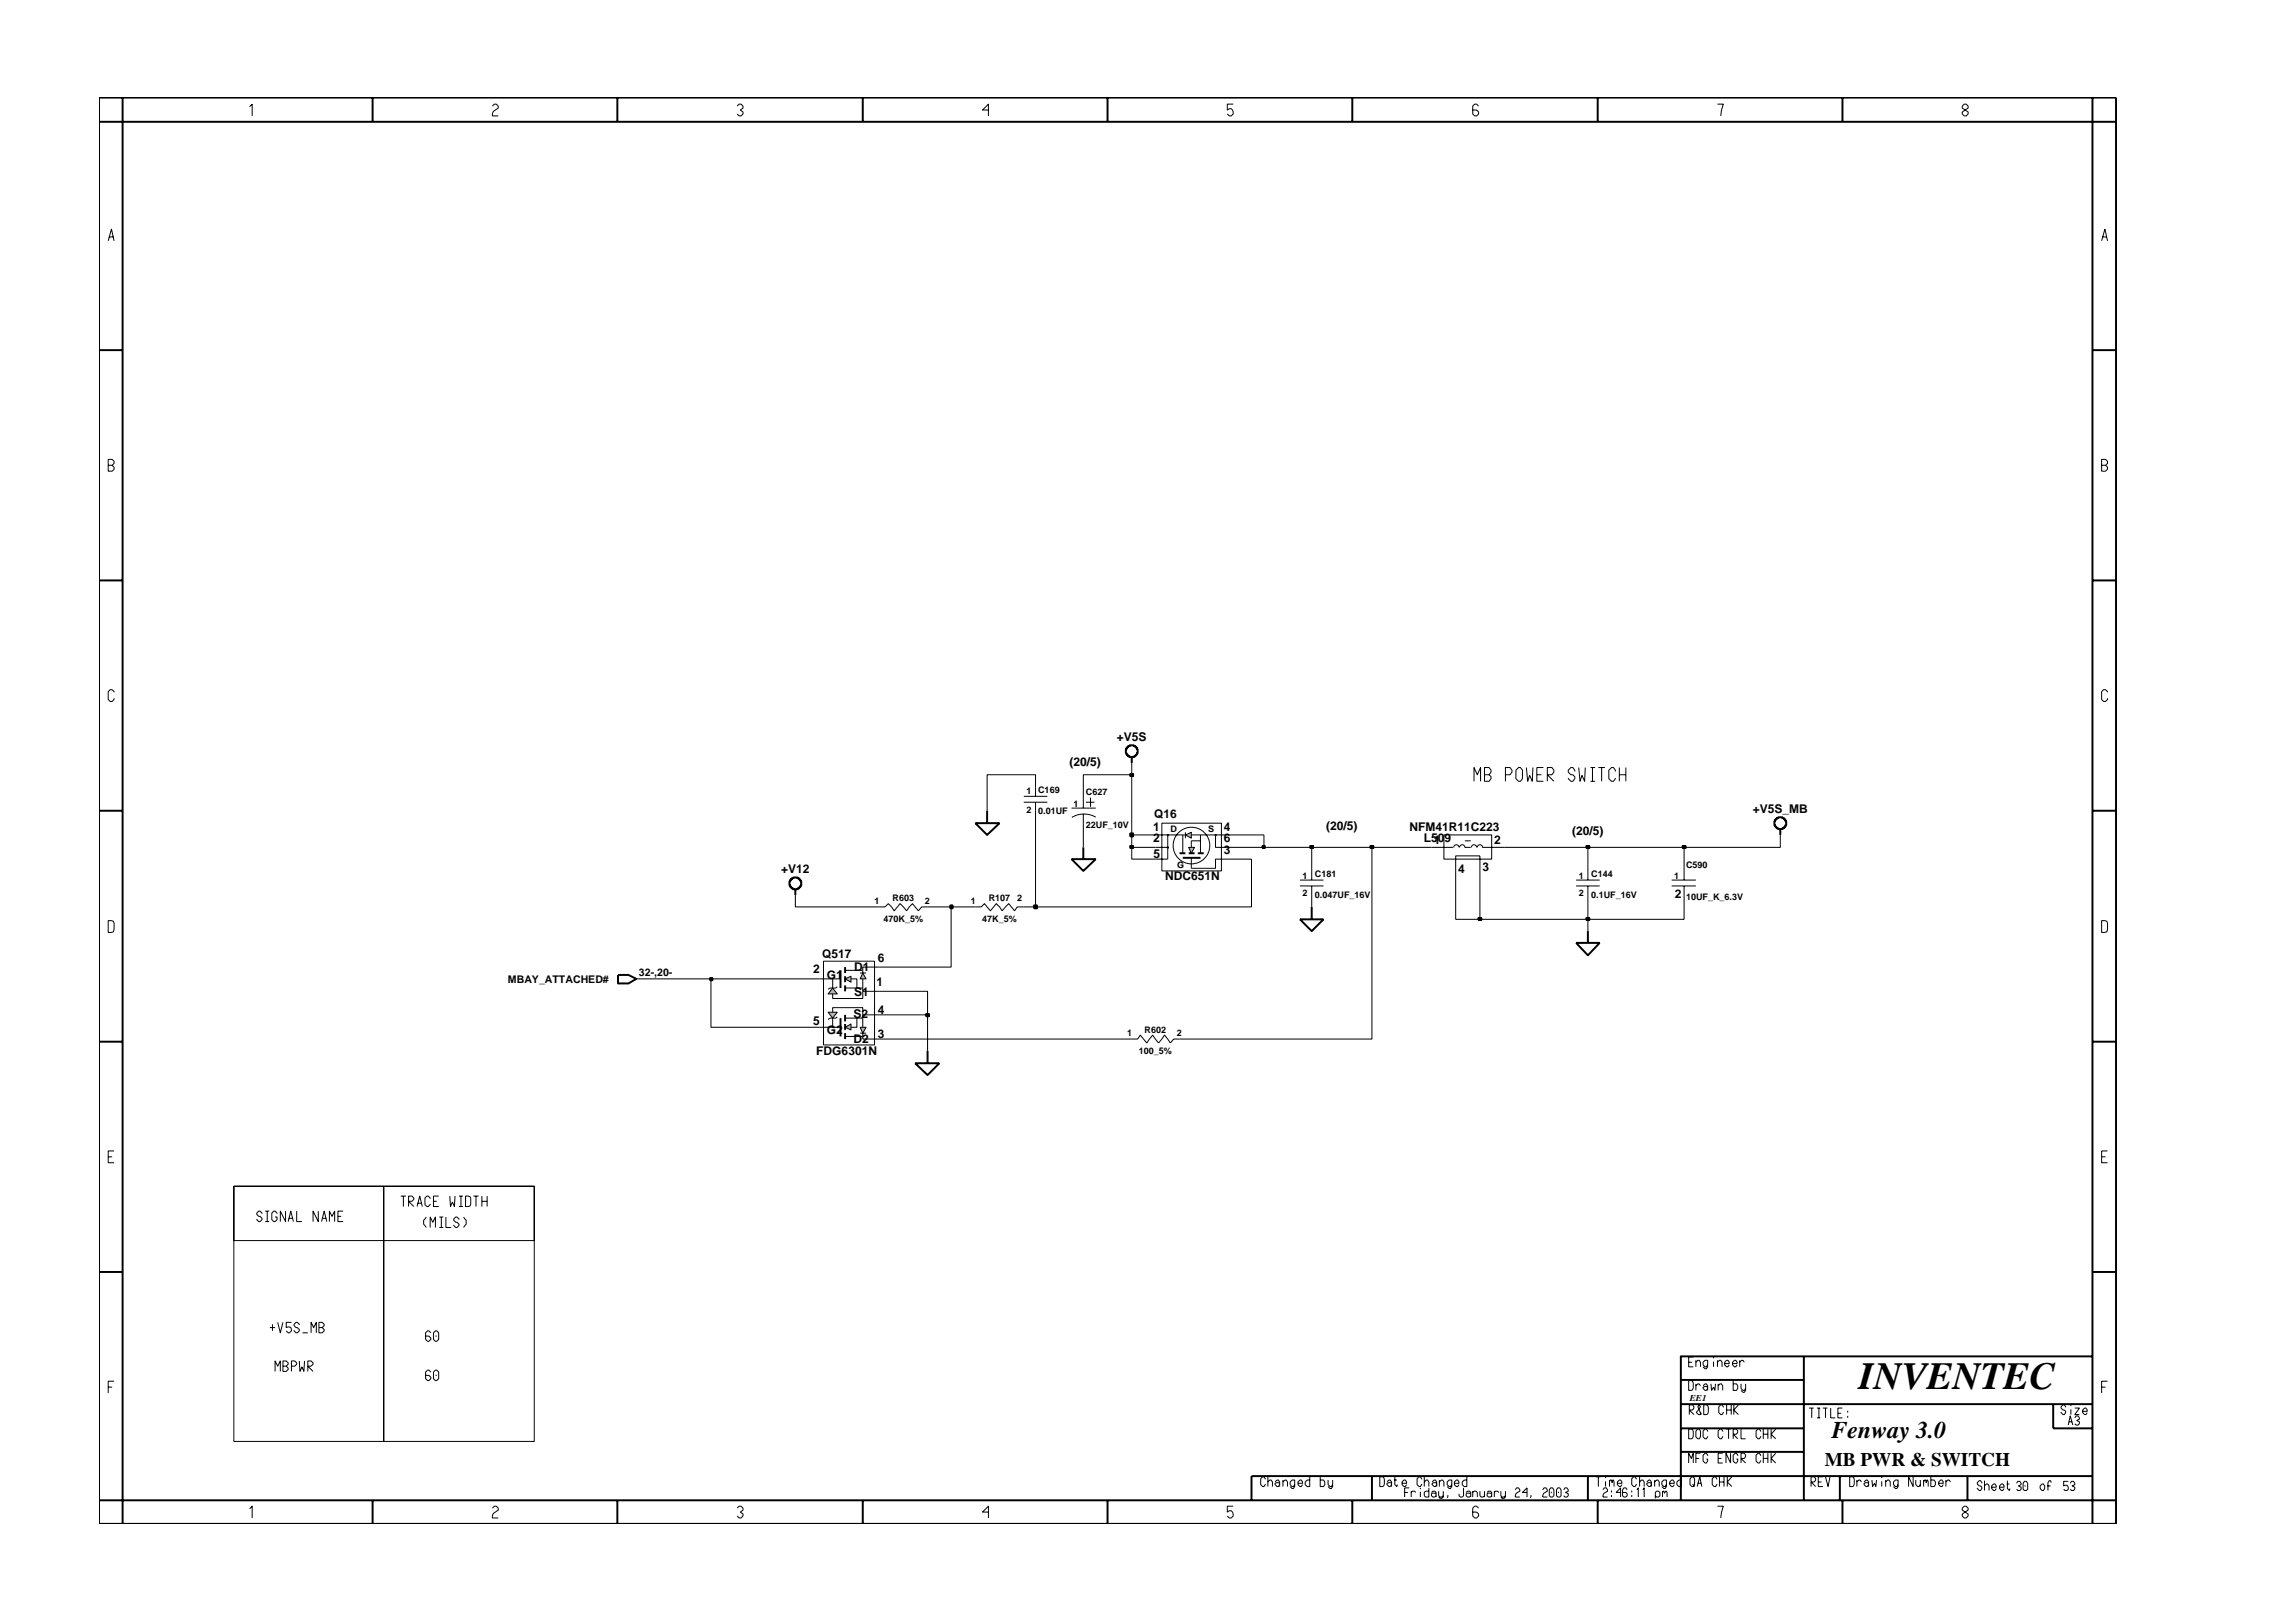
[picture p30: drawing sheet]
<svg xmlns="http://www.w3.org/2000/svg" width="297mm" height="210mm" viewBox="0 0 297 210" stroke-linecap="round" stroke-linejoin="round" font-family="sans-serif">
<defs><g id="words">
<text font-size="5" x="240.5" y="179.7">INVENTEC</text>
<text font-size="3.1" x="236.9" y="186.1">Fenway 3.0</text>
<text font-size="2.5" x="236.1" y="189.7">MB PWR &amp; SWITCH</text>
<g font-size="1.6">
<text x="144.5" y="95.8">+V5S</text>
<text x="138.4" y="99.1">(20/5)</text>
<text x="149.2" y="107.5">1</text>
<text x="149.3" y="105.9">Q16</text>
<text x="158.3" y="107.5">4</text>
<text x="171.6" y="107.4">(20/5)</text>
<text x="182.3" y="107.5">NFM41R11C223</text>
<text x="226.8" y="105.1">+V5S_MB</text>
<text x="101.1" y="112.9">+V12</text>
<text x="149.2" y="109">2</text>
<text x="149.2" y="111">5</text>
<text x="150.8" y="113.8">NDC651N</text>
<text x="158.3" y="110.5">3</text>
<text x="158.3" y="109">6</text>
<text x="184.2" y="109">L509</text>
<text x="185.5" y="109.2">1</text>
<text x="188.6" y="112.9">4</text>
<text x="191.8" y="112.7">3</text>
<text x="193.3" y="109.2">2</text>
<text x="203.4" y="108">(20/5)</text>
<text x="216.7" y="116.3">2</text>
<text x="105.2" y="125.9">2</text>
<text x="106.4" y="124">Q517</text>
<text x="110.5" y="125.6">D1</text>
<text x="113.6" y="124.5">6</text>
<text x="107" y="126.7">G1</text>
<text x="110.4" y="131.7">S2</text>
<text x="110.5" y="128.9">S1</text>
<text x="113.4" y="127.6">1</text>
<text x="113.6" y="131.2">4</text>
<text x="105.2" y="132.6">5</text>
<text x="105.6" y="136.6">FDG6301N</text>
<text x="107" y="133.9">G2</text>
<text x="110.4" y="135">D2</text>
<text x="113.6" y="134.3">3</text>
</g>
<g font-size="1.4">
<text x="65.7" y="127.2">MBAY_ATTACHED#</text>
<text x="82.7" y="126.3">32-,20-</text>
</g>
<g font-size="1.2">
<text x="132.8" y="105.2">2</text>
<text x="132.8" y="102.8">1</text>
<text x="134.3" y="102.6">C169</text>
<text x="134.3" y="105.3">0.01UF</text>
<text x="138.9" y="104.4">1</text>
<text x="140.5" y="102.9">C627</text>
<text x="140.5" y="107.1">22UF_10V</text>
<text x="151.4" y="107.7">D</text>
<text x="156.3" y="107.7">S</text>
<text x="152.3" y="112.4">G</text>
<text x="168.5" y="113.7">1</text>
<text x="170.1" y="113.5">C181</text>
<text x="204.2" y="113.7">1</text>
<text x="205.9" y="113.5">C144</text>
<text x="216.6" y="113.7">1</text>
<text x="218.1" y="112.3">C590</text>
<text x="113.1" y="117">1</text>
<text x="114.3" y="119.3">470K_5%</text>
<text x="115.5" y="116.6">R603</text>
<text x="119.7" y="117">2</text>
<text x="125.6" y="117">1</text>
<text x="127.1" y="119.3">47K_5%</text>
<text x="127.9" y="116.6">R107</text>
<text x="131.6" y="116.6">2</text>
<text x="168.5" y="116">2</text>
<text x="170.1" y="116.3">0.047UF_16V</text>
<text x="204.2" y="116">2</text>
<text x="205.9" y="116.3">0.1UF_16V</text>
<text x="218.1" y="116.4">10UF_K_6.3V</text>
<text x="145.8" y="134.1">1</text>
<text x="147.3" y="136.4">100_5%</text>
<text x="148.1" y="133.7">R602</text>
<text x="152.3" y="134.1">2</text>
<text x="218.6" y="181.3">EE1</text>
</g>
</g></defs>
<path d="M138.6 104.6h3.2M140.2 103.4v1.2M140.2 105.3v1.2M140.5 103.8h1.1M141.1 103.2v1.2M141.8 105.7a3 3 0 0 0-3.1 .1M154.1 111v1.4" fill="none" stroke="#000" stroke-width=".13"/>
<path d="M138.6 111.2h3.2l-1.6 1.5zM140.2 109.7v1.5M153 111h2.3" fill="none" stroke="#000" stroke-width=".25"/>
<path d="M153.4 108l.7-.3v.8z" fill-rule="evenodd" fill="#b3b3b3" stroke="#000" stroke-width=".13"/>
<path d="M153.4 107.7v.8" fill="none" stroke="#000" stroke-width=".13"/>
<path d="M153.8 109.7h.7l-.4 .7z" fill-rule="evenodd" fill="#b3b3b3" stroke="#000" stroke-width=".13"/>
<path d="M152.6 110.4h.8M153.8 110.4h.7M155 110.4h.7" fill="none" stroke="#000" stroke-width=".25"/>
<g fill="none" stroke="#000" stroke-width=".13">
<path d="M149.5 108h3.9M149.5 109.7h1.6M149.5 111.2h1.6M150.3 106.5h7.7v6.2h-7.7zM153 108v2.4M154.1 108h4.8M155.3 108v2.4M155.3 108.8h-1.2v.9M157.3 108v1.7h1.6M158.9 111.2h-1.6v1.2h-3.2"/>
<circle cx="154.1" cy="109.4" r="2.37"/>
</g>
<circle cx="157.3" cy="108.1" r=".08" fill="#b3b3b3" stroke="#000" stroke-width=".13"/>
<path d="M151.1 108v3.2" fill="none" stroke="#000" stroke-width=".13"/>
<g fill="#b3b3b3" stroke="#000" stroke-width=".13">
<circle cx="151.1" cy="109.7" r=".08"/>
<circle cx="151.1" cy="108.1" r=".08"/>
</g>
<g fill="none" stroke="#000" stroke-width=".13">
<path d="M113.7 117.4h.8l.4-.5 .8 1 .7-1 .9 1 .8-1 .7 1 .4-.5h.8M126.2 117.4h.7l.5-.5 .7 1 .8-1 .8 1 .8-1 .8 1 .3-.5h.8M132.4 103.1h3.1M132.4 103.8h3.1M134 101.9v1.2M134 103.8v1.1M168.2 113.9h3M168.2 114.7h3M169.7 112.7v1.2M169.7 114.7v1.1M185.2 109.7h2.8M186.8 108h6.2v3.2h-6.2z"/>
<path d="M188.1 109.7a.34 .34 0 0 1 .3-.4 .34 .34 0 0 1 .4 .4M188.3 112.7v-1.9h3.2v1.9M188.8 109.7a.34 .34 0 0 1 .4-.4 .34 .34 0 0 1 .3 .4h.8M189.5 108.8h.8M190.4 109.7a.34 .34 0 0 1 .3-.4 .34 .34 0 0 1 .3 .4M191.1 109.7a.34 .34 0 0 1 .4-.4 .34 .34 0 0 1 .3 .4h2.8M203.9 113.9h3.1M203.9 114.7h3.1M205.4 112.7v1.2M205.4 114.7v1.1M216.3 113.9h3.1M216.3 114.7h3.1"/>
<path d="M217.9 112.7v1.2M217.9 114.7v1.1M82.3 126.7h.4M106 126.7h2.7M106.5 124.4h6.6v10.8h-6.6zM109.3 134.1h2.3v.4h1.5M109.3 127.9h2.3v.4h2.1M113.1 131.3h-1.5v.5h-2.3M113.7 125.2h-2.1v.4h-2.3M146.4 134.5h.8l.3-.5 .9 1 .7-1 .8 1 .8-1 .7 1 .4-.5h.8"/>
</g>
<g fill="none" stroke="#000" stroke-width=".25">
<path d="M145.7 96.8l.3-.2a.61 .61 0 0 1 .8 0l.4 .4v.5l-.5 .5h-.5v-.1h-.2l-.3-.3v-.1zM146.4 98v.7M102.5 113.6h.7h.1l.3 .3 .1 .7h-.1v.1l-.3 .3-.7 .1v-.1h-.1l-.3-.3-.1-.6h.1v-.2zM102.9 115.1v.7M126.2 106.5h3.1l-1.6 1.5zM127.7 104.9v1.6M168.2 119h3l-1.5 1.5zM169.7 117.4v1.6M229.7 106l.2-.1a.61 .61 0 0 1 .8 0l.4 .4v.5l-.5 .5h-.5v-.1h-.2l-.3-.3v-.6zM230.3 107.3v.7M80 126.2h1.3l1 .5-1 .6h-1.3zM108.7 125.6v2.3"/>
<path d="M108.7 131.8v2.3M109.3 125.2v.7M109.3 126.3v.8M109.3 127.5v.8M109.3 131.3v.9M109.3 132.5v.8M109.3 133.7v.8M118.4 137.6h3.1l-1.5 1.5zM120 136v1.6"/>
</g>
<path d="M107.7 127.9l.6 .7h-1.2z" fill-rule="evenodd" fill="#b3b3b3" stroke="#000" stroke-width=".13"/>
<path d="M108.3 127.7l-.2 .2h-.7l-.3 .1" fill="none" stroke="#000" stroke-width=".13"/>
<path d="M107.1 131h1.2l-.6 .8z" fill-rule="evenodd" fill="#b3b3b3" stroke="#000" stroke-width=".13"/>
<path d="M106 132.9h2.7M107.7 131v-.6h3.9v.9M107.7 126.7v1.2M107.7 131.8v1.1M111.6 128.3v.9h-3.9v-.6M113.1 131.3h.6M113.1 134.5h.6" fill="none" stroke="#000" stroke-width=".13"/>
<path d="M109.3 126.7l.8-.4v.8z" fill-rule="evenodd" fill="#b3b3b3" stroke="#000" stroke-width=".13"/>
<path d="M110.1 126.7h.8v1.2" fill="none" stroke="#000" stroke-width=".13"/>
<path d="M111.6 125.9l.4 .8h-.7z" fill-rule="evenodd" fill="#b3b3b3" stroke="#000" stroke-width=".13"/>
<path d="M111.3 125.9h.7M111.6 125.6v.3M111.6 126.7v1.2" fill="none" stroke="#000" stroke-width=".13"/>
<path d="M109.3 132.9l.8-.4v.8z" fill-rule="evenodd" fill="#b3b3b3" stroke="#000" stroke-width=".13"/>
<path d="M110.9 131.8v1.1h-.8" fill="none" stroke="#000" stroke-width=".13"/>
<path d="M111.3 132.9h.7l-.4 .8z" fill-rule="evenodd" fill="#b3b3b3" stroke="#000" stroke-width=".13"/>
<path d="M177.5 109.7v24.8h-24.9M92 126.7v6.2h14M108.3 131.6l-.2 .2h-.7l-.3 .1M111.3 133.7h.7M111.6 131.8v1.1M111.6 133.7v.4M113.7 131.3h6.3v4.7M113.7 134.5h32.7" fill="none" stroke="#000" stroke-width=".13"/>
<path d="M203.9 122h3.1l-1.6 1.6zM205.4 120.5v1.5" fill="none" stroke="#000" stroke-width=".25"/>
<path d="M119.8 131.2h.4v.3h-.4z" fill-rule="evenodd" fill="#c2c2c2" stroke="#000" stroke-width=".25"/>
<path d="M119.8 131.2h.4v.3h-.4z" fill="none" stroke="#000" stroke-width=".25"/>
<path d="M82.7 126.7h9.3M113.7 128.3h6.3v3" fill="none" stroke="#000" stroke-width=".13"/>
<path d="M91.9 126.6h.2v.2h-.2z" fill-rule="evenodd" fill="#c2c2c2" stroke="#000" stroke-width=".25"/>
<path d="M91.9 126.6h.2v.2h-.2z" fill="none" stroke="#000" stroke-width=".25"/>
<path d="M123 117.4v7.8h-9.3M188.3 112.7v6.3h3.2M205.4 119v1.5M92 126.7h14" fill="none" stroke="#000" stroke-width=".13"/>
<path d="M191.3 118.8h.3v.3h-.3z" fill-rule="evenodd" fill="#c2c2c2" stroke="#000" stroke-width=".25"/>
<path d="M191.3 118.8h.3v.3h-.3z" fill="none" stroke="#000" stroke-width=".25"/>
<path d="M191.5 112.7v6.3h13.9" fill="none" stroke="#000" stroke-width=".13"/>
<path d="M205.3 118.8h.3v.3h-.3z" fill-rule="evenodd" fill="#c2c2c2" stroke="#000" stroke-width=".25"/>
<path d="M205.3 118.8h.3v.3h-.3z" fill="none" stroke="#000" stroke-width=".25"/>
<path d="M102.9 115.8v1.6h10.8M120 117.4h3M205.4 115.8v3.2h12.5v-3.2" fill="none" stroke="#000" stroke-width=".13"/>
<path d="M123 117.2h.2v.3h-.2z" fill-rule="evenodd" fill="#c2c2c2" stroke="#000" stroke-width=".25"/>
<path d="M123 117.2h.2v.3h-.2z" fill="none" stroke="#000" stroke-width=".25"/>
<path d="M123 117.4h3.2M132.4 117.4h1.6" fill="none" stroke="#000" stroke-width=".13"/>
<path d="M133.8 117.2h.3v.3h-.3z" fill-rule="evenodd" fill="#c2c2c2" stroke="#000" stroke-width=".25"/>
<path d="M133.8 117.2h.3v.3h-.3z" fill="none" stroke="#000" stroke-width=".25"/>
<path d="M134 104.9v12.5h27.9v-6.2h-3M140.2 106.5v3.2M146.4 109.7v1.5h3.1M169.7 109.7v3M169.7 115.8v1.6M205.4 109.7v3M217.9 109.7v3" fill="none" stroke="#000" stroke-width=".13"/>
<path d="M146.2 109.5h.4v.2h-.4z" fill-rule="evenodd" fill="#c2c2c2" stroke="#000" stroke-width=".25"/>
<path d="M146.2 109.5h.4v.2h-.4z" fill="none" stroke="#000" stroke-width=".25"/>
<path d="M146.4 108v1.7h3.1M158.9 109.7h4.6" fill="none" stroke="#000" stroke-width=".13"/>
<path d="M163.4 109.5h.2v.2h-.2z" fill-rule="evenodd" fill="#c2c2c2" stroke="#000" stroke-width=".25"/>
<path d="M163.4 109.5h.2v.2h-.2z" fill="none" stroke="#000" stroke-width=".25"/>
<path d="M163.5 108v1.7h6.2" fill="none" stroke="#000" stroke-width=".13"/>
<path d="M169.5 109.5h.4v.2h-.4z" fill-rule="evenodd" fill="#c2c2c2" stroke="#000" stroke-width=".25"/>
<path d="M169.5 109.5h.4v.2h-.4z" fill="none" stroke="#000" stroke-width=".25"/>
<path d="M169.7 109.7h7.8" fill="none" stroke="#000" stroke-width=".13"/>
<path d="M177.3 109.5h.4v.2h-.4z" fill-rule="evenodd" fill="#c2c2c2" stroke="#000" stroke-width=".25"/>
<path d="M177.3 109.5h.4v.2h-.4z" fill="none" stroke="#000" stroke-width=".25"/>
<path d="M177.5 109.7h7.7M194.6 109.7h10.8" fill="none" stroke="#000" stroke-width=".13"/>
<path d="M205.3 109.5h.3v.2h-.3z" fill-rule="evenodd" fill="#c2c2c2" stroke="#000" stroke-width=".25"/>
<path d="M205.3 109.5h.3v.2h-.3z" fill="none" stroke="#000" stroke-width=".25"/>
<path d="M205.4 109.7h12.5" fill="none" stroke="#000" stroke-width=".13"/>
<path d="M217.7 109.5h.3v.2h-.3z" fill-rule="evenodd" fill="#c2c2c2" stroke="#000" stroke-width=".25"/>
<path d="M217.7 109.5h.3v.2h-.3z" fill="none" stroke="#000" stroke-width=".25"/>
<path d="M230.3 108v1.7h-12.4" fill="none" stroke="#000" stroke-width=".13"/>
<path d="M146.2 107.9h.4v.3h-.4z" fill-rule="evenodd" fill="#c2c2c2" stroke="#000" stroke-width=".25"/>
<path d="M146.2 107.9h.4v.3h-.4z" fill="none" stroke="#000" stroke-width=".25"/>
<path d="M134 101.9v-1.6h-6.3v4.6M140.2 103.4v-3.1h6.2v7.7h3.1M158.9 108h4.6" fill="none" stroke="#000" stroke-width=".13"/>
<path d="M146.2 100.2h.4v.2h-.4z" fill-rule="evenodd" fill="#c2c2c2" stroke="#000" stroke-width=".25"/>
<g fill="none" stroke="#000" stroke-width=".25">
<path d="M12.8 12.6h261v184.6h-261zM12.8 15.8h261M15.9 12.6v184.6M48.2 12.6v3.2M79.9 12.6v3.2M111.6 12.6v3.2M143.3 12.6v3.2M174.9 12.6v3.2M206.7 12.6v3.2M238.4 12.6v3.2M270.7 12.6v184.6M12.8 45.3h3.1"/>
<path d="M270.7 45.3h3.1M12.8 75.1h3.1M270.7 75.1h3.1M12.8 104.9h3.1M146.2 100.2h.4v.2h-.4zM270.7 104.9h3.1M12.8 134.8h3.1M270.7 134.8h3.1M12.8 164.6h3.1M217.5 178.6h15.9M233.4 175.5v18.7M270.7 175.5h-53.2v18.7"/>
<path d="M270.7 164.6h3.1M12.8 194.2h261M48.2 194.2v3M79.9 194.2v3M111.6 194.2v3M143.3 194.2v3M174.9 194.2v3M177.5 191v3.2M205.4 191v3.2M206.7 194.2v3M217.5 181.7h53.2M217.5 184.8h15.9"/>
<path d="M217.5 187.9h15.9M238 191v3.2M238.4 194.2v3M254.5 191v3.2M265.6 181.7v3.1h5.1M270.7 191h-108.8v3.2"/>
</g>
<g fill="none" stroke="#000" stroke-width=".13">
<path d="M32.3 13.8l.3-.3v1.5M63.7 13.7l.3-.2h.2l.3 .2v.3l-.5 .3-.3 .4v.3h.8M95.4 13.7l.2-.2h.3l.2 .2v.3l-.3 .2 .3 .3v.2l-.2 .3h-.3l-.2-.3M127.9 14.2h-.8l.8-.7v1.5M159.5 13.5h-.7v.7l.2-.1a.5 .5 0 0 1 .5 .6l-.2 .3h-.3l-.2-.3M191.3 13.7l-.3-.2h-.2l-.3 .2v1l.3 .3h.2l.3-.3v-.2l-.3-.3h-.5M222.2 13.5h.8l-.4 1.5M253.9 13.7l.2-.2h.3l.2 .2v.3l-.7 .5v.2l.2 .3h.3l.2-.3v-.2l-.7-.5zM14 31.2l.4-1.6 .4 1.6M14.1 30.7h.6M271.9 31.2l.4-1.6 .4 1.6M272 30.7h.6"/>
<path d="M14 59.5h.5l.3 .2v.3l-.3 .2 .3 .3v.2l-.3 .3h-.5zM14 60.2h.5M271.9 60.2h.5l.3-.2v-.3l-.3-.2h-.5v1.5h.5l.3-.3v-.2l-.3-.3M14.8 89.6l-.3-.3h-.2l-.3 .2v1l.3 .3h.2l.3-.3v-.1M146.4 98.7v1.6M196.1 99.7l.4-.4h.2l.3 .4v1.1l-.3 .3h-.2l-.4-.3zM197.5 99.3l.1 1.8 .3-.8 .3 .8 .1-1.8M199.7 99.3h-.9v1.8h.9M203.7 99.8v-.1l-.2-.4h-.3l-.3 .4v.2l.3 .4h.3l.2 .2v.3l-.2 .3h-.3l-.3-.4M204.2 99.3l.2 1.8 .3-.8 .3 .8 .1-1.8M205.8 99.3h.6M206 99.3v1.8"/>
<path d="M206.8 99.3h.8M207.2 99.3v1.8M209 99.8v-.1l-.3-.4h-.2l-.4 .4v1.1l.4 .3h.2l.3-.4M209.5 99.3v1.8M210.3 99.3v1.8M272.7 89.6l-.3-.3h-.3l-.2 .2v1l.2 .3h.3l.3-.3v-.1M14 119.1l.7 .1 .1 .3-.1 1.1-.7 .1zM190.7 101.1v-1.8l.4 1 .4-1v1.8M192.1 100.3h.5l.3-.4v-.2l-.3-.4h-.5v1.8h.5l.3-.3v-.3l-.3-.2M194.8 100.3h.6l.2-.4v-.2l-.2-.4h-.6v1.8M198.8 100.3h.6M200.2 101.1v-1.8h.6l.2 .4v.2l-.2 .4h-.6l.8 .8"/>
<path d="M205.8 101.1h.6M209.5 100.3h.8M271.9 119.1l.7 .1 .1 .3-.1 1.1-.7 .1zM14 149.7h.5M14.8 148.9h-.8v1.6h.8M30.3 153.5h19.3v33h-19.3zM30.3 153.5h38.8v7h-38.8zM33.9 157.1l-.3-.4h-.1l-.3 .3v.2l.7 .5v.1l-.3 .3h-.1l-.3-.4M34.3 156.7h.5M34.3 158.1h.5M34.6 156.7v1.4M35.8 157.1l-.2-.4h-.2l-.2 .3v.8l.2 .3h.2l.2-.3v-.3h-.2"/>
<path d="M36.9 156.7v1.4l-.6-1.4v1.4M37.3 158.1l.3-1.4 .4 1.4M37.4 157.7h.5M38.4 156.7v1.4h.7M41.2 156.7v1.4l-.7-1.4v1.4M41.6 158.1l.3-1.4 .4 1.4M41.7 157.7h.5M42.6 158.1v-1.4l.4 .7 .3-.7v1.4M43.7 157.4h.4M44.4 156.7h-.7v1.4h.7M49.6 153.5h19.5v33h-19.5zM51.8 154.8h.7"/>
<path d="M52.2 154.8v1.3M52.9 156.1v-1.3h.4l.2 .2v.2l-.2 .3h-.4l.6 .6M54 156.1l.3-1.3 .3 1.3M54 155.7h.6M55.1 157.5l-.3 .4v.5l.3 .4M55.7 158.8v-1.3l.3 .7 .3-.7v1.3M55.7 155.1l-.3-.3h-.2l-.2 .2v.9l.2 .2h.2l.3-.3M56.1 155.5h.4M56.8 154.8h-.7v1.3h.7M56.8 157.5h.5M56.8 158.8h.5M57.1 157.5v1.3"/>
<path d="M57.7 157.5v1.3h.7M58.2 154.8l.1 1.3 .2-.6 .3 .6 .1-1.3M59.4 157.8l-.3-.3h-.1l-.3 .2v.2l.7 .5v.2l-.3 .2h-.1l-.3-.3M59.4 154.8h.5M59.4 156.1h.5M59.6 154.8v1.3M60 157.5l.3 .4v.5l-.3 .4M60.2 154.8l.6 .1 .1 .2-.1 1h-.6zM61.2 154.8h.7M61.6 154.8v1.3M62.3 155.5h.7M62.3 154.8v1.3"/>
<path d="M63 154.8v1.3M271.9 149.7h.5M272.7 148.9h-.8v1.6h.8M14 179.5h.5M14.8 178.7h-.8v1.6M34.9 171.8h.7M35.2 171.4v.8M35.6 177.5v-1.4l.3 .7 .4-.7v1.4M35.9 171.1l.4 1.4 .3-1.4M36.6 176.8h.4l.3-.3v-.1l-.3-.3h-.4v1.4h.4l.3-.3v-.1l-.3-.3M37.7 171.1h-.7v.7l.3-.1 .3 .1 .1 .4-.2 .3h-.2l-.3-.3M37.7 176.8h.4l.3-.3v-.1l-.3-.3h-.4v1.4"/>
<path d="M38.7 171.5l-.2-.4h-.2l-.3 .3v.1l.7 .6v.1l-.2 .3h-.2l-.3-.4M38.7 176.1l.1 1.4 .3-.6 .2 .6 .1-1.4M39.1 172.5h.7M39.8 177.5v-1.4h.4l.3 .3v.1l-.3 .3h-.4l.7 .7M40.2 172.5v-1.4l.4 .7 .3-.7v1.4M41.3 171.8h.4l.2-.3v-.1l-.2-.3h-.4v1.4h.4l.2-.3v-.1l-.2-.3M55.7 172.5l-.2-.3h-.2l-.2 .3v.8l.2 .3h.2l.2-.3v-.1l-.2-.3h-.4M55.7 177.6l-.2-.3h-.2l-.2 .3v.8l.2 .3h.2l.2-.3v-.2l-.2-.2h-.4M56.3 172.2h.2l.3 .3v.8l-.3 .3h-.2l-.2-.3v-.8zM56.3 177.3h.2l.3 .3v.8l-.3 .3h-.2l-.2-.3v-.8zM56.4 172.8v.2M56.4 177.9v.2"/>
<path d="M218.5 178.7h.5l.1 .3v.6l-.1 .2-.2 .1h-.3zM218.5 176.3h.4M219.1 175.6h-.6v1.3h.6M219.4 179.3l.3-.2h.1l.2 .2M219.4 176.3l.3-.3h.1l.2 .3v.6M219.4 176v.9M219.4 179.1v.8M220.3 179.3l.3-.2h.2l.1 .2v.6M220.9 179.5l-.1-.1-.5 .1v.2l.3 .2h.2l.1-.2M220.9 176.6l-.1 .3h-.2l-.3-.3v-.3l.3-.3h.3v.9l-.1 .2h-.2l-.3-.2M221.3 179.1l.1 .8 .3-.4 .2 .4v-.8M221.7 175.6v.2"/>
<path d="M221.7 176.2v.7M222.2 176.3l.2-.3h.2l.2 .3v.6M222.2 176v.9M222.3 179.3l.2-.2h.2l.2 .2v.6M222.3 179.1v.8M223.1 176.5h.6l-.2-.5h-.1l-.3 .3v.3l.3 .3h.1l.2-.3M224.1 176.5h.6l-.1-.5h-.2l-.3 .3v.3l.3 .3h.2l.1-.3M224.2 178.7v1.2h.4l.2-.2v-.4l-.2-.2h-.4M225.1 176.3l.2-.3h.2l.2 .3M225.1 176v.9M225.2 179.1v.6l.3 .2h.2l.1-.2M225.8 179.1v.8l-.1 .3h-.2l-.3-.3"/>
<path d="M271.9 179.5h.5M272.7 178.7h-.8v1.6M32.3 195.3l.3-.4v1.5M63.7 195.2l.3-.3h.2l.3 .3v.2l-.7 .5-.1 .3v.2h.8M95.4 195.2l.2-.3h.3l.2 .3v.2l-.3 .3 .3 .2v.3l-.2 .2h-.3l-.2-.2M127.9 195.7h-.8l.8-.8v1.5M159.5 194.9h-.7v.8l.2-.2a.5 .5 0 0 1 .5 .7l-.2 .2h-.3l-.2-.2M163.7 191.4l-.2-.3h-.1l-.3 .3v.7l.3 .3h.1l.2-.4M164 191.8l.3-.3h.2l.1 .3v.6M164 191.1v1.3M165 191.8l.2-.3h.2l.2 .3v.6M165.6 192l-.2-.1-.4 .1v.1l.2 .3h.2l.2-.3"/>
<path d="M166 191.8l.2-.3h.2l.2 .3v.6M166 191.5v.9M167.5 192.1l-.2 .3h-.1l-.3-.3v-.3l.3-.3h.3v.9l-.2 .2h-.1l-.3-.2M167.9 192h.6l-.2-.5h-.1l-.3 .3v.3l.3 .3h.1l.2-.3M169.4 191.1v1.3h-.3l-.2-.3v-.3l.2-.3h.3M170.8 191.1v1.3h.4l.2-.3v-.3l-.2-.3h-.4M171.8 191.5v.6l.3 .3h.1l.2-.3M172.4 191.5v.9l-.2 .2h-.1l-.3-.2M178.5 191.1l.5 .1 .1 .2v.6l-.1 .3-.2 .1h-.3zM179.4 191.8l.3-.3h.2l.1 .3v.6M180 192l-.1-.1-.5 .1v.1l.3 .3h.2l.1-.3M180.4 191.5h.3"/>
<path d="M180.5 191.1v1l.2 .3 .1-.3M181.4 192h.6l-.2-.5h-.2l-.2 .3v.3l.2 .3h.2l.2-.3M181.7 193.1h.4M182.3 192.5h-.6v1.2M182.6 193.1l.1-.1h.3l.2 .1M182.6 193v.7M183.8 192.5v.2M183.8 193.1v.6M183.9 191.4l-.1-.3h-.2l-.3 .3v.7l.3 .3h.2l.1-.4M184.3 191.8l.2-.3h.2l.2 .3v.6M184.3 191.1v1.3M184.9 192.5v1.2h-.5l-.1-.1v-.5l.1-.1h.5"/>
<path d="M185.2 193.1l.2-.1h.2l.2 .1v.6M185.3 191.8l.2-.3h.2l.2 .3v.6M185.8 193.3l-.2-.1-.4 .1v.3l.2 .1h.2l.2-.1M185.9 192l-.2-.1-.4 .1v.1l.2 .3h.2l.2-.3M186.1 193v.6l.2 .1h.2l.2-.1M186.2 191.8l.3-.3h.1l.2 .3v.6M186.2 191.5v.9M186.7 193v.7l-.2 .2h-.2l-.2-.2M187.3 193.5l-.1 .3M187.8 192.1l-.2 .3h-.1l-.3-.3v-.3l.3-.3h.3v.9l-.2 .2h-.1l-.3-.2M188.2 192h.6l-.2-.5h-.2l-.2 .3v.3l.2 .3h.2l.2-.3M189.3 192.5v1.1l-.1 .1h-.3l-.1-.1v-.3"/>
<path d="M189.7 193.1l.2-.1h.2l.2 .1v.6M189.8 191.1v1.3h-.4l-.2-.3v-.3l.2-.3h.4M190.3 193.3l-.2-.1-.4 .1v.3l.2 .1h.2l.2-.1M190.5 193.1l.2-.1h.3l.1 .1v.6M190.5 193v.7M191.3 195.2l-.3-.3h-.2l-.3 .3v1l.3 .2h.2l.3-.2v-.3l-.3-.2h-.5M191.5 193v.6l.1 .1h.3l.2-.1M192.1 193v.7M192.4 193.1l.2-.1h.2l.2 .1v.6M193 193.3l-.2-.1-.4 .1v.3l.2 .1h.2l.2-.1M193.3 193.1l.2-.1h.2l.2 .1M193.3 193v.7"/>
<path d="M194.2 193v.6l.1 .1h.3l.2-.1M194.8 193v.7l-.2 .2h-.3l-.1-.2M196 192.8l.2-.3h.3l.1 .3v.2l-.4 .2-.2 .4v.1h.6M197.6 193.1h-.6l.6-.6v1.2M198.1 193.5l-.1 .3M199.6 192.8l.2-.3h.2l.2 .3v.2l-.5 .3-.1 .4h.6M200.6 192.5h.3l.1 .3v.8l-.1 .1h-.3l-.2-.1v-.8zM200.7 193.1v.1M201.5 192.5h.3l.2 .3v.8l-.2 .1h-.3l-.1-.1v-.8zM201.6 193.1v.1M202.3 192.8l.2-.3h.2l.2 .3v.2l-.3 .1 .3 .2v.3l-.2 .1h-.2l-.2-.1M206.4 191.1h.6"/>
<path d="M206.8 191.1v1.3M207.4 192.8l.1-.3h.3l.2 .3v.2l-.5 .3-.1 .3v.1h.6M207.7 191.1v.2M207.7 191.7v.7M208.2 191.8l.1-.3h.2l.1 .4v-.4h.1l.1 .9M208.2 191.5v.9M208.5 192.9v.2M208.5 193.5v.2M209.2 192h.6l-.1-.5h-.2l-.3 .3v.3l.3 .3h.2l.1-.3M209.7 193.1h-.6l.6-.6v1.2M210.5 192.8l-.2-.3h-.2l-.2 .3v.8l.2 .1h.2l.2-.1v-.3l-.2-.2h-.4M211.1 192.9v.2"/>
<path d="M211.1 193.5v.2M211.7 191.4l-.2-.3h-.1l-.3 .3v.7l.3 .3h.1l.2-.4M211.8 192.8l.1-.3v1.2M212.1 191.8l.3-.3h.1l.2 .3v.6M212.1 191.1v1.3M212.5 192.8l.2-.3v1.2M213 191.8l.3-.3h.2l.1 .3v.6M213.6 192l-.1-.1-.5 .1v.1l.3 .3h.2l.1-.3M214.1 191.8l.2-.3h.2l.2 .3v.6M214.1 191.5v.9M214.2 193.6l.1 .1h.3l.1-.1v-.5l-.1-.1h-.3l-.1 .1v.8M215.1 193.1l.2-.1v.2l.3-.2 .1 .1v.6"/>
<path d="M215.1 193v.7M215.6 192.1l-.2 .3h-.1l-.3-.3v-.3l.3-.3h.3v.9l-.2 .2h-.1l-.3-.2M216 192h.6l-.2-.5h-.1l-.3 .3v.3l.3 .3h.1l.2-.3M217.5 191.1v1.3h-.3l-.3-.3v-.3l.3-.3h.3M218.5 184.9l.5 .1 .1 .3v.6l-.1 .2-.2 .1h-.3zM218.5 189.3v-1.2l.3 .6 .3-.6v1.2M218.6 183.1v-1.3h.4l.1 .2-.1 .5h-.4l.5 .6M218.6 191.4l.3-.3h.2l.1 .3v.7l-.1 .3h-.2l-.3-.3zM219 192l.2 .4M219.4 185.2l.3-.3h.1l.2 .3v.7l-.2 .3h-.1l-.3-.3zM219.4 188.7h.4M219.6 192.4l.3-1.3 .3 1.3"/>
<path d="M219.7 192h.4M220 188.1h-.6v1.2M220.1 182.8l-.1 .3h-.3l-.2-.3 .5-.8-.2-.2-.1 .2 .4 1.1M220.4 181.8l.5 .1 .1 .2v.6l-.1 .3-.1 .1h-.4zM220.9 185.3l-.1-.4h-.2l-.3 .3v.7l.3 .3h.2l.1-.3M220.9 188.4l-.1-.3h-.2l-.3 .2v.8l.3 .2h.2l.1-.2v-.3h-.1M222.1 191.4l-.2-.3h-.1l-.3 .3v.7l.3 .3h.1l.2-.4M222.2 194.9h.8l-.4 1.5M222.3 188.7h.4M222.4 191.1v1.3M222.4 191.8h.6M222.9 185.3l-.2-.4h-.2l-.2 .3v.7l.2 .3h.2l.2-.3"/>
<path d="M222.9 188.1h-.6v1.2h.6M223 182.1l-.2-.3h-.2l-.2 .2v.8l.2 .3h.2l.2-.4M223 191.1v1.3M223.3 184.9h.6M223.4 182.5h.6M223.4 181.8v1.3M223.5 191.1v1.3M223.6 184.9v1.3M223.9 188.1v1.2l-.6-1.2v1.2M224 181.8v1.3M224.1 191.1l-.6 .7 .6 .6M224.2 186.2v-1.3h.4l.2 .3-.2 .4h-.4l.6 .6"/>
<path d="M224.3 181.8v1.3M224.8 188.4l-.2-.3h-.1l-.3 .2v.8l.3 .2h.1l.2-.2v-.3h-.2M224.9 181.8l-.6 .7 .6 .6M225.2 189.3v-1.2h.5l.1 .2-.1 .4h-.5l.6 .6M225.2 184.9v1.3h.6M227.8 185.3l-.2-.4h-.2l-.2 .3v.7l.2 .3h.2l.2-.3M227.8 188.4l-.2-.3h-.2l-.2 .2v.8l.2 .2h.2l.2-.3M228.1 185.6h.6M228.1 184.9v1.3M228.1 188.1v1.2M228.1 188.7h.6M228.7 184.9v1.3"/>
<path d="M228.7 188.1v1.2M229.1 184.9v1.3M229.1 188.1v1.2M229.7 184.9l-.6 .7 .6 .6M229.7 188.1l-.6 .6 .6 .6M234 182.2h.6M234.3 192.4v-1.3h.4l.2 .3-.2 .4h-.4l.6 .6M234.4 182.2v1.3M235.1 182.2h.4M235.1 183.5h.4M235.2 191.8h.5M235.3 182.2v1.3"/>
<path d="M235.8 191.1h-.6v1.3h.6M235.8 182.2h.6M236.2 182.2v1.3M236.2 191.1l.3 1.3 .3-1.3M236.8 182.2v1.3h.6M237.8 182.9h.4M238.4 182.2h-.6v1.3h.6M239 182.6v.2M239 183.2v.3M239.3 191.1l.5 .1 .1 .2v.6l-.1 .3-.2 .1h-.3zM240.2 191.8l.3-.3h.2l.1 .3M240.2 191.5v.9"/>
<path d="M241.2 191.8l.2-.3h.2l.2 .3v.6M241.8 192l-.2-.1-.4 .1v.1l.2 .3h.2l.2-.3M242.2 191.5l.1 .9 .2-.4 .2 .4 .1-.9M243.4 191.1v.2M243.4 191.7v.7M244 191.8l.2-.3h.2l.1 .3v.6M244 191.5v.9M245.6 192.1l-.2 .3h-.2l-.2-.3v-.3l.2-.3h.4v.9l-.2 .2h-.2l-.2-.2M247.5 191.1v1.3l-.6-1.3v1.3M247.8 191.5v.6l.3 .3h.2l.1-.3M248.4 191.5v.9M248.9 191.8v-.3h.2l.1 .4 .1-.4h.1l.1 .9"/>
<path d="M248.9 191.5v.9M249.8 191.1v1.3h.4l.2-.3v-.3l-.2-.3h-.4M250.8 192h.6l-.2-.5h-.1l-.3 .3v.3l.3 .3h.1l.2-.3M251.7 191.8l.3-.3h.2l.1 .3M251.7 191.5v.9M254.1 194.9l-.2 .3v.2l.7 .5v.3l-.2 .2h-.3l-.2-.2v-.3l.7-.5v-.2l-.2-.3zM256.4 192l-.2-.4h-.1l-.3 .3v.1l.3 .3h.1l.2 .2-.2 .4h-.1l-.3-.4M256.7 192.3l.3-.3h.2l.1 .3v.6M256.7 191.6v1.3M257.7 192.5h.6l-.2-.5h-.2l-.2 .3v.3l.2 .3h.2l.2-.3M258.7 192.5h.6l-.2-.5h-.2l-.2 .3v.3l.2 .3h.2l.2-.3M259.6 192h.4"/>
<path d="M259.7 191.6v1l.3 .3v-.3M260.9 192l.2-.3h.2l.2 .3v.1l-.4 .2 .4 .2v.2l-.2 .2h-.2l-.2-.2M261.9 191.7h.3l.1 .3v.7l-.1 .2h-.3l-.2-.2v-.7zM262 192.2v.2M264.2 192h.2l.1 .3v.3l-.1 .3h-.2l-.3-.3v-.3zM264.9 192.3h.4M265.4 191.9l-.1-.3h-.2l-.1 .3v1M267.2 182.1l-.1-.3h-.2l-.3 .2v.2l.3 .3h.2l.1 .1-.1 .5h-.2l-.3-.4M267.6 191.7h-.6v.6l.4-.1 .2 .3v.2l-.2 .2h-.2l-.2-.2M267.6 184.4l.2-1.2 .4 1.2M267.7 184h.4M267.8 192l.2-.3h.3l.1 .3v.1l-.3 .2 .3 .2v.2l-.1 .2h-.3l-.2-.2"/>
<path d="M267.9 181.8v.2M267.9 182.4v.7M268.4 182.2h.6l-.6 .9h.6M268.4 183.5l.2-.3h.2l.2 .3v.2l-.3 .1 .3 .2v.2l-.2 .2h-.2l-.2-.2M269.4 182.6h.6l-.1-.4h-.2l-.3 .3v.3l.3 .3h.2l.1-.3"/>
</g>
<use href="#words"/>
</svg>
